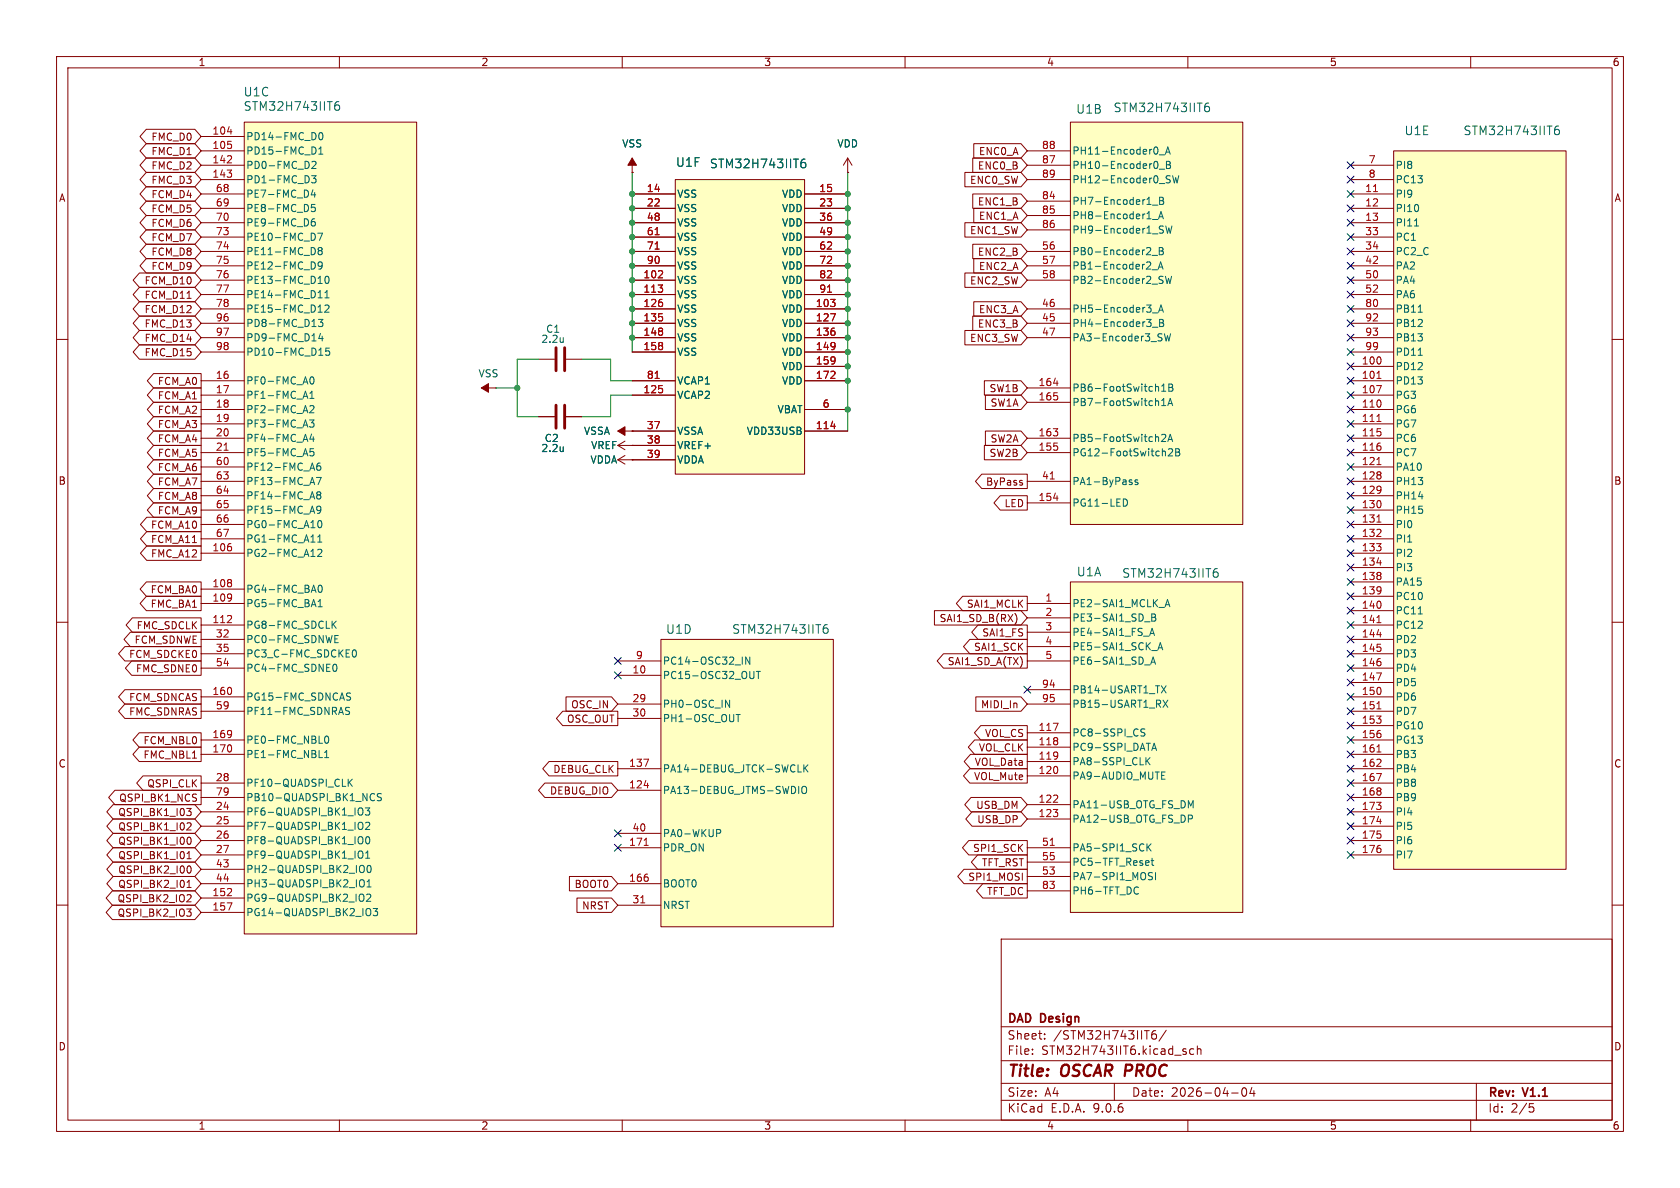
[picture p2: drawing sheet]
<svg xmlns="http://www.w3.org/2000/svg" width="297mm" height="210mm" viewBox="0 0 297 210" stroke-linecap="round" stroke-linejoin="round" font-family="sans-serif">
<defs><g id="words">
<g font-size="2.8" fill="#840000">
<text x="178" y="190.9">Title:</text>
<text x="187.7" y="190.9">OSCAR PROC</text>
</g>
<g font-size="2.1" fill="#006464">
<text x="43" y="17.2">U1C</text>
<text x="43" y="19.8">STM32H743IIT6</text>
<text x="190.2" y="20.3">U1B</text>
<text x="196.8" y="20">STM32H743IIT6</text>
<text x="119.4" y="29.7">U1F</text>
<text x="125.4" y="29.9">STM32H743IIT6</text>
<text x="248.2" y="24.1">U1E</text>
<text x="258.6" y="24.1">STM32H743IIT6</text>
<text x="190.3" y="102.1">U1A</text>
<text x="198.3" y="102.3">STM32H743IIT6</text>
<text x="117.7" y="112.2">U1D</text>
<text x="129.3" y="112.2">STM32H743IIT6</text>
</g>
<g font-size="2.1" fill="#840000">
<text x="178" y="184">Sheet:</text>
<text x="178" y="181.2">DAD</text>
<text x="184" y="181.2">Design</text>
<text x="186.2" y="184">/STM32H743IIT6/</text>
<text x="178" y="186.7">File:</text>
<text x="184.1" y="186.7">STM32H743IIT6.kicad_sch</text>
<text x="178" y="196.9">KiCad</text>
<text x="178" y="194.1">Size:</text>
<text x="184.7" y="194.1">A4</text>
<text x="185.7" y="196.9">E.D.A.</text>
<text x="193.3" y="196.9">9.0.6</text>
<text x="200" y="194.1">Date:</text>
<text x="207" y="194.1">2026-04-04</text>
<text x="263" y="194.3">Rev:</text>
<text x="263" y="196.9">Id:</text>
<text x="267.1" y="196.9">2/5</text>
<text x="269.4" y="194.3">V1.1</text>
</g>
<g font-size="1.8" fill="#840000">
<text x="35" y="11.9">1</text>
<text x="85" y="11.9">2</text>
<text x="135" y="11.9">3</text>
<text x="185" y="11.9">4</text>
<text x="235" y="11.9">5</text>
<text x="285" y="11.9">6</text>
<text x="26.7" y="27.6">FMC_D1</text>
<text x="26.7" y="25.1">FMC_D0</text>
<text x="173" y="27.6">ENC0_A</text>
<text x="10.3" y="35.9">A</text>
<text x="26.7" y="30.2">FMC_D2</text>
<text x="26.7" y="32.7">FMC_D3</text>
<text x="26.7" y="35.2">FCM_D4</text>
<text x="171.4" y="32.7">ENC0_SW</text>
<text x="172.8" y="30.2">ENC0_B</text>
<text x="285.3" y="35.9">A</text>
<text x="26.7" y="37.8">FCM_D5</text>
<text x="26.7" y="40.3">FCM_D6</text>
<text x="171.4" y="41.6">ENC1_SW</text>
<text x="172.8" y="36.5">ENC1_B</text>
<text x="173" y="39.1">ENC1_A</text>
<text x="26.7" y="47.9">FCM_D9</text>
<text x="26.7" y="42.9">FCM_D7</text>
<text x="26.7" y="45.4">FCM_D8</text>
<text x="172.8" y="45.4">ENC2_B</text>
<text x="173" y="47.9">ENC2_A</text>
<text x="25.5" y="53">FCM_D11</text>
<text x="25.5" y="50.5">FCM_D10</text>
<text x="171.4" y="50.5">ENC2_SW</text>
<text x="25.5" y="58.1">FMC_D13</text>
<text x="25.5" y="55.6">FCM_D12</text>
<text x="172.8" y="58.1">ENC3_B</text>
<text x="173" y="55.6">ENC3_A</text>
<text x="25.5" y="63.2">FMC_D15</text>
<text x="25.5" y="60.6">FMC_D14</text>
<text x="171.4" y="60.6">ENC3_SW</text>
<text x="27.8" y="70.8">FCM_A1</text>
<text x="27.8" y="68.3">FCM_A0</text>
<text x="174.8" y="69.5">SW1B</text>
<text x="27.8" y="75.9">FCM_A3</text>
<text x="27.8" y="73.3">FCM_A2</text>
<text x="175" y="72.1">SW1A</text>
<text x="27.8" y="83.5">FCM_A6</text>
<text x="27.8" y="81">FCM_A5</text>
<text x="27.8" y="78.4">FCM_A4</text>
<text x="174.8" y="81">SW2B</text>
<text x="175" y="78.4">SW2A</text>
<text x="10.3" y="85.9">B</text>
<text x="27.8" y="86">FCM_A7</text>
<text x="27.8" y="88.6">FCM_A8</text>
<text x="174.2" y="86">ByPass</text>
<text x="177.5" y="89.9">LED</text>
<text x="285.3" y="85.9">B</text>
<text x="26.6" y="93.7">FCM_A10</text>
<text x="27.8" y="91.1">FCM_A9</text>
<text x="26.6" y="98.7">FMC_A12</text>
<text x="26.6" y="96.2">FCM_A11</text>
<text x="26.5" y="107.6">FMC_BA1</text>
<text x="26.5" y="105.1">FCM_BA0</text>
<text x="170.8" y="107.6">SAI1_MCLK</text>
<text x="23.7" y="114">FCM_SDNWE</text>
<text x="24.1" y="111.4">FMC_SDCLK</text>
<text x="166" y="110.2">SAI1_SD_B(RX)</text>
<text x="173.6" y="112.7">SAI1_FS</text>
<text x="22.7" y="116.5">FCM_SDCKE0</text>
<text x="23.9" y="119.1">FMC_SDNE0</text>
<text x="167.4" y="117.8">SAI1_SD_A(TX)</text>
<text x="172.1" y="115.3">SAI1_SCK</text>
<text x="22.7" y="124.1">FCM_SDNCAS</text>
<text x="100.9" y="125.4">OSC_IN</text>
<text x="173.3" y="125.4">MIDI_In</text>
<text x="22.7" y="126.7">FMC_SDNRAS</text>
<text x="25.3" y="131.8">FCM_NBL0</text>
<text x="100.1" y="128">OSC_OUT</text>
<text x="174" y="130.5">VOL_CS</text>
<text x="10.3" y="135.9">C</text>
<text x="25.3" y="134.3">FMC_NBL1</text>
<text x="97.7" y="136.8">DEBUG_CLK</text>
<text x="172.2" y="135.6">VOL_Data</text>
<text x="172.9" y="133">VOL_CLK</text>
<text x="285.3" y="135.9">C</text>
<text x="21" y="141.9">QSPI_BK1_NCS</text>
<text x="25.9" y="139.4">QSPI_CLK</text>
<text x="97.1" y="140.7">DEBUG_DIO</text>
<text x="172.1" y="138.1">VOL_Mute</text>
<text x="172.5" y="143.2">USB_DM</text>
<text x="20.8" y="149.5">QSPI_BK1_I00</text>
<text x="20.8" y="144.5">QSPI_BK1_I03</text>
<text x="20.8" y="147">QSPI_BK1_I02</text>
<text x="172.7" y="145.7">USB_DP</text>
<text x="20.8" y="154.6">QSPI_BK2_I00</text>
<text x="20.8" y="152.1">QSPI_BK1_I01</text>
<text x="171.1" y="155.9">SPI1_MOSI</text>
<text x="171.9" y="150.8">SPI1_SCK</text>
<text x="173.5" y="153.4">TFT_RST</text>
<text x="20.7" y="159.7">QSPI_BK2_IO2</text>
<text x="20.8" y="157.2">QSPI_BK2_I01</text>
<text x="101.5" y="157.2">BOOT0</text>
<text x="102.8" y="161">NRST</text>
<text x="174.4" y="158.4">TFT_DC</text>
<text x="20.7" y="162.2">QSPI_BK2_IO3</text>
<text x="10.3" y="185.9">D</text>
<text x="285.3" y="185.9">D</text>
<text x="35" y="199.9">1</text>
<text x="85" y="199.9">2</text>
<text x="135" y="199.9">3</text>
<text x="185" y="199.9">4</text>
<text x="235" y="199.9">5</text>
<text x="285" y="199.9">6</text>
</g>
<g font-size="1.8" fill="#a90000">
<text x="37.5" y="23.9">104</text>
<text x="37.5" y="26.4">105</text>
<text x="37.5" y="29">142</text>
<text x="184.1" y="26.4">88</text>
<text x="184.1" y="29">87</text>
<text x="241.9" y="29">7</text>
<text x="37.5" y="31.5">143</text>
<text x="38.1" y="34">68</text>
<text x="114.3" y="34">14</text>
<text x="144.7" y="34">15</text>
<text x="184.1" y="31.5">89</text>
<text x="184.1" y="35.3">84</text>
<text x="241.3" y="34">11</text>
<text x="241.9" y="31.5">8</text>
<text x="38.1" y="36.6">69</text>
<text x="38.1" y="39.1">70</text>
<text x="38.1" y="41.7">73</text>
<text x="114.3" y="36.6">22</text>
<text x="114.3" y="39.1">48</text>
<text x="114.3" y="41.7">61</text>
<text x="144.7" y="36.6">23</text>
<text x="144.7" y="39.1">36</text>
<text x="144.7" y="41.7">49</text>
<text x="184.1" y="37.8">85</text>
<text x="184.1" y="40.4">86</text>
<text x="241.3" y="36.6">12</text>
<text x="241.3" y="39.1">13</text>
<text x="241.3" y="41.7">33</text>
<text x="38.1" y="44.2">74</text>
<text x="38.1" y="46.7">75</text>
<text x="114.3" y="44.2">71</text>
<text x="114.3" y="46.7">90</text>
<text x="144.7" y="44.2">62</text>
<text x="144.7" y="46.7">72</text>
<text x="184.1" y="44.2">56</text>
<text x="184.1" y="46.7">57</text>
<text x="241.3" y="44.2">34</text>
<text x="241.3" y="46.7">42</text>
<text x="38.1" y="49.3">76</text>
<text x="38.1" y="51.8">77</text>
<text x="113.7" y="49.3">102</text>
<text x="113.7" y="51.8">113</text>
<text x="144.7" y="49.3">82</text>
<text x="144.7" y="51.8">91</text>
<text x="184.1" y="49.3">58</text>
<text x="241.3" y="49.3">50</text>
<text x="241.3" y="51.8">52</text>
<text x="38.1" y="54.4">78</text>
<text x="38.1" y="56.9">96</text>
<text x="38.1" y="59.4">97</text>
<text x="113.7" y="54.4">126</text>
<text x="113.7" y="56.9">135</text>
<text x="113.7" y="59.4">148</text>
<text x="144.1" y="54.4">103</text>
<text x="144.1" y="56.9">127</text>
<text x="144.1" y="59.4">136</text>
<text x="184.1" y="54.4">46</text>
<text x="184.1" y="56.9">45</text>
<text x="184.1" y="59.4">47</text>
<text x="241.3" y="54.4">80</text>
<text x="241.3" y="56.9">92</text>
<text x="241.3" y="59.4">93</text>
<text x="38.1" y="62">98</text>
<text x="113.7" y="62">158</text>
<text x="144.1" y="62">149</text>
<text x="144.1" y="64.5">159</text>
<text x="240.7" y="64.5">100</text>
<text x="241.3" y="62">99</text>
<text x="38.1" y="67.1">16</text>
<text x="38.1" y="69.6">17</text>
<text x="113.7" y="69.6">125</text>
<text x="114.3" y="67.1">81</text>
<text x="144.1" y="67.1">172</text>
<text x="183.5" y="68.3">164</text>
<text x="183.5" y="70.9">165</text>
<text x="240.7" y="67.1">101</text>
<text x="240.7" y="69.6">107</text>
<text x="38.1" y="72.1">18</text>
<text x="38.1" y="74.7">19</text>
<text x="38.1" y="77.2">20</text>
<text x="114.3" y="75.9">37</text>
<text x="144.1" y="75.9">114</text>
<text x="145.3" y="72.1">6</text>
<text x="183.5" y="77.2">163</text>
<text x="240.7" y="72.1">110</text>
<text x="240.7" y="74.7">111</text>
<text x="240.7" y="77.2">115</text>
<text x="38.1" y="79.8">21</text>
<text x="38.1" y="82.3">60</text>
<text x="114.3" y="78.5">38</text>
<text x="114.3" y="81">39</text>
<text x="183.5" y="79.8">155</text>
<text x="240.7" y="79.8">116</text>
<text x="240.7" y="82.3">121</text>
<text x="38.1" y="84.8">63</text>
<text x="38.1" y="87.4">64</text>
<text x="38.1" y="89.9">65</text>
<text x="183.5" y="88.6">154</text>
<text x="184.1" y="84.8">41</text>
<text x="240.7" y="84.8">128</text>
<text x="240.7" y="87.4">129</text>
<text x="240.7" y="89.9">130</text>
<text x="38.1" y="92.5">66</text>
<text x="38.1" y="95">67</text>
<text x="240.7" y="92.5">131</text>
<text x="240.7" y="95">132</text>
<text x="37.5" y="97.5">106</text>
<text x="240.7" y="97.5">133</text>
<text x="240.7" y="100.1">134</text>
<text x="37.5" y="103.9">108</text>
<text x="37.5" y="106.4">109</text>
<text x="184.7" y="106.4">1</text>
<text x="240.7" y="102.6">138</text>
<text x="240.7" y="105.2">139</text>
<text x="240.7" y="107.7">140</text>
<text x="37.5" y="110.2">112</text>
<text x="38.1" y="112.8">32</text>
<text x="184.7" y="109">2</text>
<text x="184.7" y="111.5">3</text>
<text x="240.7" y="110.2">141</text>
<text x="240.7" y="112.8">144</text>
<text x="38.1" y="115.3">35</text>
<text x="38.1" y="117.9">54</text>
<text x="111.7" y="119.1">10</text>
<text x="112.3" y="116.6">9</text>
<text x="184.7" y="114">4</text>
<text x="184.7" y="116.6">5</text>
<text x="240.7" y="115.3">145</text>
<text x="240.7" y="117.9">146</text>
<text x="37.5" y="122.9">160</text>
<text x="38.1" y="125.5">59</text>
<text x="111.7" y="124.2">29</text>
<text x="184.1" y="121.7">94</text>
<text x="184.1" y="124.2">95</text>
<text x="240.7" y="120.4">147</text>
<text x="240.7" y="122.9">150</text>
<text x="240.7" y="125.5">151</text>
<text x="37.5" y="130.6">169</text>
<text x="111.7" y="126.7">30</text>
<text x="183.5" y="129.3">117</text>
<text x="183.5" y="131.8">118</text>
<text x="240.7" y="128">153</text>
<text x="240.7" y="130.6">156</text>
<text x="37.5" y="133.1">170</text>
<text x="111.1" y="135.6">137</text>
<text x="183.5" y="134.4">119</text>
<text x="183.5" y="136.9">120</text>
<text x="240.7" y="133.1">161</text>
<text x="240.7" y="135.6">162</text>
<text x="38.1" y="138.2">28</text>
<text x="38.1" y="140.7">79</text>
<text x="38.1" y="143.3">24</text>
<text x="111.1" y="139.4">124</text>
<text x="183.5" y="142">122</text>
<text x="240.7" y="138.2">167</text>
<text x="240.7" y="140.7">168</text>
<text x="240.7" y="143.3">173</text>
<text x="38.1" y="145.8">25</text>
<text x="38.1" y="148.3">26</text>
<text x="111.1" y="149.6">171</text>
<text x="111.7" y="147.1">40</text>
<text x="183.5" y="144.5">123</text>
<text x="184.1" y="149.6">51</text>
<text x="240.7" y="145.8">174</text>
<text x="240.7" y="148.3">175</text>
<text x="38.1" y="150.9">27</text>
<text x="38.1" y="153.4">43</text>
<text x="38.1" y="156">44</text>
<text x="111.1" y="156">166</text>
<text x="184.1" y="152.1">55</text>
<text x="184.1" y="154.7">53</text>
<text x="240.7" y="150.9">176</text>
<text x="37.5" y="158.5">152</text>
<text x="37.5" y="161">157</text>
<text x="111.7" y="159.8">31</text>
<text x="184.1" y="157.2">83</text>
</g>
<g font-size="1.8" fill="#006464">
<text x="43.4" y="25">PD14-FMC_D0</text>
<text x="43.4" y="27.5">PD15-FMC_D1</text>
<text x="109.9" y="26.3">VSS</text>
<text x="147.9" y="26.3">VDD</text>
<text x="189.5" y="27.5">PH11-Encoder0_A</text>
<text x="43.4" y="30.1">PD0-FMC_D2</text>
<text x="43.4" y="32.6">PD1-FMC_D3</text>
<text x="43.4" y="35.2">PE7-FMC_D4</text>
<text x="119.6" y="35.2">VSS</text>
<text x="138.2" y="35.2">VDD</text>
<text x="189.5" y="30.1">PH10-Encoder0_B</text>
<text x="189.5" y="32.6">PH12-Encoder0_SW</text>
<text x="246.6" y="30.1">PI8</text>
<text x="246.6" y="32.6">PC13</text>
<text x="246.6" y="35.2">PI9</text>
<text x="43.4" y="37.7">PE8-FMC_D5</text>
<text x="43.4" y="40.2">PE9-FMC_D6</text>
<text x="119.6" y="37.7">VSS</text>
<text x="119.6" y="40.2">VSS</text>
<text x="138.2" y="37.7">VDD</text>
<text x="138.2" y="40.2">VDD</text>
<text x="189.5" y="36.4">PH7-Encoder1_B</text>
<text x="189.5" y="39">PH8-Encoder1_A</text>
<text x="189.5" y="41.5">PH9-Encoder1_SW</text>
<text x="246.6" y="37.7">PI10</text>
<text x="246.6" y="40.2">PI11</text>
<text x="43.4" y="42.8">PE10-FMC_D7</text>
<text x="43.4" y="45.3">PE11-FMC_D8</text>
<text x="43.4" y="47.9">PE12-FMC_D9</text>
<text x="119.6" y="42.8">VSS</text>
<text x="119.6" y="45.3">VSS</text>
<text x="119.6" y="47.9">VSS</text>
<text x="138.2" y="42.8">VDD</text>
<text x="138.2" y="45.3">VDD</text>
<text x="138.2" y="47.9">VDD</text>
<text x="189.5" y="45.3">PB0-Encoder2_B</text>
<text x="189.5" y="47.9">PB1-Encoder2_A</text>
<text x="246.6" y="42.8">PC1</text>
<text x="246.6" y="45.3">PC2_C</text>
<text x="246.6" y="47.9">PA2</text>
<text x="43.4" y="50.4">PE13-FMC_D10</text>
<text x="43.4" y="52.9">PE14-FMC_D11</text>
<text x="119.6" y="50.4">VSS</text>
<text x="119.6" y="52.9">VSS</text>
<text x="138.2" y="50.4">VDD</text>
<text x="138.2" y="52.9">VDD</text>
<text x="189.5" y="50.4">PB2-Encoder2_SW</text>
<text x="246.6" y="50.4">PA4</text>
<text x="246.6" y="52.9">PA6</text>
<text x="43.4" y="55.5">PE15-FMC_D12</text>
<text x="43.4" y="58">PD8-FMC_D13</text>
<text x="96.4" y="59">C1</text>
<text x="119.6" y="55.5">VSS</text>
<text x="119.6" y="58">VSS</text>
<text x="138.2" y="55.5">VDD</text>
<text x="138.2" y="58">VDD</text>
<text x="189.5" y="55.5">PH5-Encoder3_A</text>
<text x="189.5" y="58">PH4-Encoder3_B</text>
<text x="246.6" y="55.5">PB11</text>
<text x="246.6" y="58">PB12</text>
<text x="43.4" y="60.6">PD9-FMC_D14</text>
<text x="43.4" y="63.1">PD10-FMC_D15</text>
<text x="95.6" y="60.8">2.2u</text>
<text x="119.6" y="60.6">VSS</text>
<text x="119.6" y="63.1">VSS</text>
<text x="138.2" y="60.6">VDD</text>
<text x="138.2" y="63.1">VDD</text>
<text x="138.2" y="65.6">VDD</text>
<text x="189.5" y="60.6">PA3-Encoder3_SW</text>
<text x="246.6" y="60.6">PB13</text>
<text x="246.6" y="63.1">PD11</text>
<text x="246.6" y="65.6">PD12</text>
<text x="43.4" y="68.2">PF0-FMC_A0</text>
<text x="43.4" y="70.7">PF1-FMC_A1</text>
<text x="84.5" y="66.9">VSS</text>
<text x="119.6" y="68.2">VCAP1</text>
<text x="119.6" y="70.7">VCAP2</text>
<text x="138.2" y="68.2">VDD</text>
<text x="189.5" y="69.4">PB6-FootSwitch1B</text>
<text x="189.5" y="72">PB7-FootSwitch1A</text>
<text x="246.6" y="68.2">PD13</text>
<text x="246.6" y="70.7">PG3</text>
<text x="43.4" y="73.3">PF2-FMC_A2</text>
<text x="43.4" y="75.8">PF3-FMC_A3</text>
<text x="103.1" y="77.1">VSSA</text>
<text x="119.6" y="77.1">VSSA</text>
<text x="131.9" y="77.1">VDD33USB</text>
<text x="137.4" y="73.3">VBAT</text>
<text x="246.6" y="73.3">PG6</text>
<text x="246.6" y="75.8">PG7</text>
<text x="43.4" y="78.3">PF4-FMC_A4</text>
<text x="43.4" y="80.9">PF5-FMC_A5</text>
<text x="43.4" y="83.4">PF12-FMC_A6</text>
<text x="95.6" y="80.1">2.2u</text>
<text x="96.2" y="78.3">C2</text>
<text x="104.3" y="82.1">VDDA</text>
<text x="104.4" y="79.6">VREF</text>
<text x="119.6" y="79.6">VREF+</text>
<text x="119.6" y="82.1">VDDA</text>
<text x="189.5" y="78.3">PB5-FootSwitch2A</text>
<text x="189.5" y="80.9">PG12-FootSwitch2B</text>
<text x="246.6" y="78.3">PC6</text>
<text x="246.6" y="80.9">PC7</text>
<text x="246.6" y="83.4">PA10</text>
<text x="43.4" y="86">PF13-FMC_A7</text>
<text x="43.4" y="88.5">PF14-FMC_A8</text>
<text x="189.5" y="86">PA1-ByPass</text>
<text x="189.5" y="89.8">PG11-LED</text>
<text x="246.6" y="86">PH13</text>
<text x="246.6" y="88.5">PH14</text>
<text x="43.4" y="91">PF15-FMC_A9</text>
<text x="43.4" y="93.6">PG0-FMC_A10</text>
<text x="246.6" y="91">PH15</text>
<text x="246.6" y="93.6">PI0</text>
<text x="43.4" y="96.1">PG1-FMC_A11</text>
<text x="43.4" y="98.7">PG2-FMC_A12</text>
<text x="246.6" y="96.1">PI1</text>
<text x="246.6" y="98.7">PI2</text>
<text x="246.6" y="101.2">PI3</text>
<text x="43.4" y="105">PG4-FMC_BA0</text>
<text x="43.4" y="107.5">PG5-FMC_BA1</text>
<text x="189.5" y="107.5">PE2-SAI1_MCLK_A</text>
<text x="246.6" y="103.7">PA15</text>
<text x="246.6" y="106.3">PC10</text>
<text x="43.4" y="111.4">PG8-FMC_SDCLK</text>
<text x="43.4" y="113.9">PC0-FMC_SDNWE</text>
<text x="189.5" y="110.1">PE3-SAI1_SD_B</text>
<text x="189.5" y="112.6">PE4-SAI1_FS_A</text>
<text x="246.6" y="108.8">PC11</text>
<text x="246.6" y="111.4">PC12</text>
<text x="246.6" y="113.9">PD2</text>
<text x="43.4" y="116.4">PC3_C-FMC_SDCKE0</text>
<text x="43.4" y="119">PC4-FMC_SDNE0</text>
<text x="117.1" y="117.7">PC14-OSC32_IN</text>
<text x="189.5" y="115.2">PE5-SAI1_SCK_A</text>
<text x="189.5" y="117.7">PE6-SAI1_SD_A</text>
<text x="246.6" y="116.4">PD3</text>
<text x="246.6" y="119">PD4</text>
<text x="43.4" y="124.1">PG15-FMC_SDNCAS</text>
<text x="117.1" y="120.2">PC15-OSC32_OUT</text>
<text x="117.1" y="125.3">PH0-OSC_IN</text>
<text x="189.5" y="122.8">PB14-USART1_TX</text>
<text x="189.5" y="125.3">PB15-USART1_RX</text>
<text x="246.6" y="121.5">PD5</text>
<text x="246.6" y="124.1">PD6</text>
<text x="43.4" y="126.6">PF11-FMC_SDNRAS</text>
<text x="43.4" y="131.7">PE0-FMC_NBL0</text>
<text x="117.1" y="127.9">PH1-OSC_OUT</text>
<text x="189.5" y="130.4">PC8-SSPI_CS</text>
<text x="246.6" y="126.6">PD7</text>
<text x="246.6" y="129.1">PG10</text>
<text x="246.6" y="131.7">PG13</text>
<text x="43.4" y="134.2">PE1-FMC_NBL1</text>
<text x="117.1" y="136.8">PA14-DEBUG_JTCK-SWCLK</text>
<text x="189.5" y="132.9">PC9-SSPI_DATA</text>
<text x="189.5" y="135.5">PA8-SSPI_CLK</text>
<text x="246.6" y="134.2">PB3</text>
<text x="246.6" y="136.8">PB4</text>
<text x="43.4" y="139.3">PF10-QUADSPI_CLK</text>
<text x="43.4" y="141.8">PB10-QUADSPI_BK1_NCS</text>
<text x="117.1" y="140.6">PA13-DEBUG_JTMS-SWDIO</text>
<text x="189.5" y="138">PA9-AUDIO_MUTE</text>
<text x="189.5" y="143.1">PA11-USB_OTG_FS_DM</text>
<text x="246.6" y="139.3">PB8</text>
<text x="246.6" y="141.8">PB9</text>
<text x="43.4" y="144.4">PF6-QUADSPI_BK1_IO3</text>
<text x="43.4" y="146.9">PF7-QUADSPI_BK1_IO2</text>
<text x="43.4" y="149.5">PF8-QUADSPI_BK1_IO0</text>
<text x="117.1" y="148.2">PA0-WKUP</text>
<text x="189.5" y="145.6">PA12-USB_OTG_FS_DP</text>
<text x="246.6" y="144.4">PI4</text>
<text x="246.6" y="146.9">PI5</text>
<text x="246.6" y="149.5">PI6</text>
<text x="43.4" y="152">PF9-QUADSPI_BK1_IO1</text>
<text x="43.4" y="154.5">PH2-QUADSPI_BK2_IO0</text>
<text x="117.1" y="150.7">PDR_ON</text>
<text x="189.5" y="150.7">PA5-SPI1_SCK</text>
<text x="189.5" y="153.3">PC5-TFT_Reset</text>
<text x="189.5" y="155.8">PA7-SPI1_MOSI</text>
<text x="246.6" y="152">PI7</text>
<text x="43.4" y="157.1">PH3-QUADSPI_BK2_IO1</text>
<text x="43.4" y="159.6">PG9-QUADSPI_BK2_IO2</text>
<text x="117.1" y="157.1">BOOT0</text>
<text x="117.1" y="160.9">NRST</text>
<text x="189.5" y="158.3">PH6-TFT_DC</text>
<text x="43.4" y="162.2">PG14-QUADSPI_BK2_IO3</text>
</g>
</g></defs>
<g fill="none" stroke="#840000" stroke-width=".18">
<path d="M10 10h277v190h-277zM12 12h273v186h-273zM60 10v2M110 10v2M160 10v2M210 10v2M260 10v2M149.9 30.5h.1M149.9 27.9l-.8 1.3M149.9 27.9l.7 1.3M149.9 27.9v2.6M10 60h2"/>
<path d="M85.1 68.6h2.5M87.6 68.6h.1M95.2 73.7h2.8M100.1 73.7h2.8M109.2 78.7l1.3 .8M109.2 78.7h2.6M109.2 76.2h2.6M110.5 78l-1.3 .7M111.8 78.7h.1M111.8 76.2h.1M285 60h2M10 110h2"/>
<path d="M285 110h2M10 160h2M177 166h108v32h-108zM285 160h2M60 198v2M110 198v2M160 198v2M177 194.5h108M177 191.5h108M177 187.5h108M177 181.5h108M182.5 186.3v.1"/>
<path d="M182.5 185.5v.1M184.7 183.6v.1M184.7 182.8v.1M197 191.5v3M204.3 182.2a.59 .59 0 0 0-.7 .6v.6l.1 .2 .5 .1 .2-.1 .1-.5-.2-.3h-.4l-.3 .3M206.2 182.1l-1.3 2M210 198v2M211 185.5l-.4-.1-.3 .3v.4l.2 .2h.5M211.7 185.5l.2-.1 .3 .1 .1 .9M211.7 184.9v1.5M217.7 193.2h1.2M219.7 192.4l.2-.1a.81 .81 0 0 1 .6 .6 .81 .81 0 0 1-.3 .8l-.2 .1a.81 .81 0 0 1-.3-1.4z"/>
<path d="M221.3 192.2l-.3 1.1h.9M221.7 192.8v1M260 198v2M261 191.5v6.5M270.4 195.1h.7M270.5 195.7h.4l.3 .3-.2 .5-.5 .1"/>
</g>
<g fill="#840000" stroke="#840000" stroke-width=".18">
<path d="M109.2 76.2l1.3-.8v1.6z"/>
<path d="M85.1 68.6l1.3-.8v1.5z"/>
</g>
<path d="M98.3 71.6v4.1M99.8 71.6v4.1" fill="none" stroke="#840000" stroke-width=".51"/>
<path d="M99.6 79v.8M99.6 79.7l-.1 .1" fill="none" stroke="#006464" stroke-width=".18"/>
<path d="M189.2 102.9h30.5v58.4h-30.5z" fill="#ffffc2"/>
<g fill="none" stroke="#840000" stroke-width=".18">
<path d="M181.6 106.7h7.6M181.6 109.2h7.6M181.6 111.8h7.6M181.6 114.3h7.6M181.6 116.8h7.6M189.2 102.9h30.5v58.4h-30.5zM181.6 121.9h7.6M181.6 124.5h7.6M181.6 129.5h7.6M181.6 132.1h7.6M181.6 134.6h7.6M181.6 137.2h7.6"/>
<path d="M181.6 142.2h7.6M181.6 144.8h7.6M181.6 149.9h7.6M181.6 152.4h7.6M181.6 154.9h7.6M181.6 157.5h7.6"/>
</g>
<g fill="none" stroke="#006464" stroke-width=".18">
<path d="M203.3 112.3l.4-1.2 .4 1.2M203.4 112h.6M203.4 117.4l.5-1.3 .4 1.3M203.6 117.1h.6M203.6 108.5h.4l.3 .3-.3 .3 .3 .2v.3l-.2 .2h-.5zM203.6 109.1h.4M204.7 114.9l.4-1.3 .4 1.3M204.8 114.5h.6M206 107.3l.4-1.3 .4 1.3M206.1 106.9h.6M214.5 101.4l.3-.3 .4 .1 .2 .2v.4l-.3 .2h-.5l-.1-.2M215.2 100.5a.6 .6 0 0 0-.7 .7"/>
<path d="M202.4 128.9l-.5-.1-.2 .2v.3l.6 .3 .1 .3-.2 .2h-.5M202.6 133.9v1.3M202.8 134.5l.5 .7M203.3 133.9l-.7 .8M203.6 132.7l.4-1.3 .5 1.3M203.7 132.3h.6M205.3 121.2l.9 1.3M205.4 137.1h.4M205.4 137.7h.6M205.4 136.5h.6M205.6 123.8l.9 1.2M206.2 121.2l-.9 1.3"/>
<path d="M206.5 123.8l-.9 1.2M200.7 156.9l.3-.1 .3 .1M201.3 157.9l-.3 .2-.3-.1M202.7 152.1l.4 .1v.2l-.6 .2M202.8 149.2v1.2M202.9 149.7l.6 .7M203.1 152.9l-.4 .1M203.1 154.8l.5 .2 .1 .2-.1 .3h-.4M203.1 154.3h.6M203.5 149.2l-.7 .7M203.5 152.1h.5M203.7 151.7v1.1l.3 .2"/>
<path d="M204.3 154.2v1.3M210.1 141.5l.4 1 .4-1v1.3M210.1 144.8l.6-.1 .1-.2v-.3l-.7-.1v1.3"/>
</g>
<path d="M186.2 127.9h.9l-.6 1.2M185.7 149.4h.7M186.2 141.8h.8M186.9 140.7v.4" fill="none" stroke="#a90000" stroke-width=".18"/>
<path d="M119.4 31.8h22.8v52h-22.8z" fill="#ffffc2"/>
<g fill="none" stroke="#840000" stroke-width=".18">
<path d="M111.8 34.3h7.6M111.8 36.8h7.6M111.8 39.4h7.6M119.4 31.8h22.8v52h-22.8zM142.2 34.3h7.7M142.2 36.8h7.7M142.2 39.4h7.7M111.8 41.9h7.6M111.8 44.5h7.6M111.8 47h7.6M111.8 49.5h7.6M111.8 52.1h7.6"/>
<path d="M111.8 54.6h7.6M111.8 57.2h7.6M111.8 59.7h7.6M142.2 41.9h7.7M142.2 44.5h7.7M142.2 47h7.7M142.2 49.5h7.7M142.2 52.1h7.7M142.2 54.6h7.7M142.2 57.2h7.7M142.2 59.7h7.7M111.8 62.2h7.6"/>
<path d="M111.8 67.3h7.6M111.8 69.9h7.6M111.8 76.2h7.6M111.8 78.7h7.6M142.2 62.2h7.7M142.2 67.3h7.7M142.2 76.2h7.7M142.2 64.8h7.7M142.2 72.4h7.7M111.8 81.3h7.6"/>
</g>
<path d="M115.8 41.5h.7M115.8 44h.7M116.4 49.1h.7M117.1 48v.4M146.3 51.7h.7M146.8 55.5h.9l-.6 1.2M115.8 66.9h.7M146.8 66.9h.8M146.9 75.4h.8M147.6 65.7v.5" fill="none" stroke="#a90000" stroke-width=".18"/>
<path d="M141.6 29l.3-.3h.3l.3 .3v.4l-.3 .3-.5-.1-.1-.2M142.3 28.1a.6 .6 0 0 0-.7 .7" fill="none" stroke="#006464" stroke-width=".18"/>
<path d="M43.2 21.6h30.5v143.5h-30.5z" fill="#ffffc2"/>
<g fill="none" stroke="#840000" stroke-width=".18">
<path d="M35.6 24.1h7.6M35.6 26.7h7.6M35.6 29.2h7.6M35.6 31.8h7.6M35.6 34.3h7.6M35.6 36.8h7.6M35.6 39.4h7.6M43.2 21.6h30.5v143.5h-30.5zM35.6 41.9h7.6M35.6 44.5h7.6M35.6 47h7.6M35.6 49.5h7.6"/>
<path d="M35.6 52.1h7.6M35.6 54.6h7.6M35.6 57.2h7.6M35.6 59.7h7.6M35.6 62.2h7.6M35.6 67.3h7.6M35.6 69.9h7.6M35.6 72.4h7.6M35.6 74.9h7.6M35.6 77.5h7.6M35.6 80h7.6M35.6 82.6h7.6"/>
<path d="M35.6 85.1h7.6M35.6 87.6h7.6M35.6 90.2h7.6M35.6 92.7h7.6M35.6 95.3h7.6M35.6 97.8h7.6M35.6 104.1h7.6M35.6 106.7h7.6M35.6 110.5h7.6M35.6 113h7.6M35.6 115.6h7.6M35.6 118.1h7.6"/>
<path d="M35.6 123.2h7.6M35.6 125.7h7.6M35.6 130.8h7.6M35.6 133.4h7.6M35.6 138.4h7.6M35.6 141h7.6M35.6 143.5h7.6M35.6 146.1h7.6M35.6 148.6h7.6M35.6 151.1h7.6M35.6 153.7h7.6M35.6 156.2h7.6"/>
<path d="M35.6 158.8h7.6M35.6 161.3h7.6"/>
</g>
<g fill="none" stroke="#006464" stroke-width=".18">
<path d="M59.2 18.8l.3-.3h.3l.2 .3v.4l-.2 .3-.5-.1-.1-.2M59.9 18a.6 .6 0 0 0-.7 .6M55.1 31.1h.8l-.5 .4 .4 .2v.5l-.2 .1-.5-.1M55.1 28.6l.5-.1 .3 .4-.8 .9h.8M55.3 33.5l-.3 .9h.8M55.6 34v.9M55.6 38.7h-.3a.86 .86 0 0 0 0 1.2l.4-.1 .1-.4-.3-.2h-.4l-.1 .2M55.7 36.1h-.6l-.1 .6 .2-.1 .4 .1 .2 .2-.1 .4-.2 .1-.5-.1M55.8 26.2l.1 .3-.1 .6M56.4 27.2h.7M56.4 26.3l.3-.3v1.2M56.5 23.5l.2-.1a.68 .68 0 0 1 .4 .7 .68 .68 0 0 1-.4 .6 .84 .84 0 0 1-.2-1.2z"/>
<path d="M56.2 41.2h.8l-.5 1.3M56.2 52.6h.8M56.2 55.2h.8M56.3 56.5h.8l-.4 .4 .3 .2v.5l-.2 .1-.5-.1M56.5 44.3l-.3-.2 .3-.3h.2l.3 .2-.3 .3M56.5 44.3l-.3 .2 .1 .4 .2 .1h.3l.2-.2v-.3l-.3-.2M56.5 44.3h.2M56.7 58.9l-.3 .9h.7M57 46.8l-.3 .3-.3-.1-.2-.2 .2-.4 .3-.1 .2 .1a.84 .84 0 0 1-.3 1.2h-.2M57 59.4v.9M57.4 54l.5-.1 .3 .4-.8 .9h.8M57.4 52.6h.8"/>
<path d="M57.4 51.7l.4-.3v1.2M57.6 48.9l.1-.1a.68 .68 0 0 1 .5 .7 .68 .68 0 0 1-.5 .6 .84 .84 0 0 1-.1-1.2zM54.7 74.2h.8l-.4 .5 .3 .1v.6l-.1 .1-.5-.1M54.8 67.1l.1-.4 .2-.1a.68 .68 0 0 1 .4 .7 .68 .68 0 0 1-.4 .6l-.2-.1-.1-.4M54.8 71.8l.5-.1 .2 .4-.8 .9h.8M54.8 70.4h.7M54.8 69.5l.3-.3v1.2M55.1 76.7l-.3 .9h.8M55.4 77.2v.8M55.4 79.3h-.6v.6l.2-.1 .4 .1 .1 .1-.1 .5-.1 .1-.5-.1M56.4 62.8h.7M58.2 61.5h-.6v.6l.1-.1 .5 .1 .1 .2-.1 .4-.2 .1-.4-.1"/>
<path d="M55.9 84.4h.9l-.6 1.3M56.2 97.2l.5-.1 .2 .4-.8 .9h.8M56.2 95.8h.7M56.2 94.9l.3-.3v1.2M56.2 87.5l-.2-.3 .2-.3h.3l.2 .3-.2 .3M56.2 87.5l-.2 .2 .1 .4 .1 .1 .4-.1 .1-.1v-.3l-.2-.2M56.2 87.5h.3M56.4 92.1l.1-.1a.68 .68 0 0 1 .4 .7 .68 .68 0 0 1-.4 .6 .84 .84 0 0 1-.1-1.2zM56.6 81.9h-.4a.86 .86 0 0 0 0 1.2l.5-.1v-.4l-.2-.3h-.3l-.2 .3M56.7 90l-.2 .3-.4-.1-.1-.2 .1-.5h.4l.2 .1a.84 .84 0 0 1-.3 1.1h-.3M56.2 103.9l.2-.3 .1-.2a.68 .68 0 0 1 .5 .7 .68 .68 0 0 1-.5 .6l-.1-.1-.2-.4M56.2 107.3h.8"/>
<path d="M56.2 106.4l.4-.4v1.3M58.9 110.3l.5 .8M59 117.5l.1-.1a.68 .68 0 0 1 .5 .7 .68 .68 0 0 1-.5 .6l-.1-.1-.2-.4zM59.2 112.9h.4M59.2 113.6h.6M59.2 112.3h.6M59.4 109.8l-.7 .7M62.5 114.9h.1a.68 .68 0 0 1 .4 .6 .68 .68 0 0 1-.4 .6 .84 .84 0 0 1-.1-1.2zM56.4 133.9h.6M57.4 133.9h.7M57.4 133l.3-.3v1.2M57.5 130.2l.2-.1a.68 .68 0 0 1 .4 .7 .68 .68 0 0 1-.4 .6l-.2-.1-.1-.4z"/>
<path d="M61.3 122.9l.7 .5-.3 .4-.4-.1M61.6 137.7v1.3M61.7 138.3l.6 .7M61.8 125.1l-.5-.1-.2 .2v.3l.6 .3 .1 .3-.2 .2-.5-.1M62 122.6l-.5-.1-.2 .2M62.3 137.7l-.7 .8M63.6 150.4a.43 .43 0 0 1 .6 .5v.4a.43 .43 0 0 1-.6 .4M63.9 142.8l.1 .1a.81 .81 0 0 1-.1 1.2M63.9 145.4h.1a.81 .81 0 0 1-.1 1.2M63.9 147.9l.1 .1a.81 .81 0 0 1-.1 1.2M63.9 155.5a.43 .43 0 0 1 .5 .4v.5a.43 .43 0 0 1-.5 .4M64.1 153h.1a.81 .81 0 0 1-.1 1.2"/>
<path d="M64.2 158.1a.9 .9 0 0 1 0 1.2M64.6 142.8h.8l-.5 .5 .4 .1v.6l-.2 .1-.5-.1M64.6 145.5l.5-.1 .3 .3-.8 .9h.8M64.6 151.7h.8M64.6 150.8l.4-.4v1.3M64.8 148l.1-.1a.68 .68 0 0 1 .5 .6 .68 .68 0 0 1-.5 .7l-.1-.2-.2-.3zM64.8 158.2l.5-.1 .2 .3-.7 .9h.7M64.9 156.8h.7M64.9 155.9l.3-.4v1.3M65 153.1l.2-.1a.68 .68 0 0 1 .4 .6 .68 .68 0 0 1-.4 .6l-.2-.1-.1-.3zM65.8 140.3l.4 .1M66.2 141.4l-.4 .1"/>
<path d="M67.4 140.3h-.5l-.1 .1v.4l.5 .2 .1 .3-.2 .2h-.5M65 160.6a.43 .43 0 0 1 .5 .4v.4a.43 .43 0 0 1-.5 .5M66 160.6h.8l-.5 .5 .4 .1v.5l-.2 .2-.5-.2"/>
</g>
<path d="M40.2 28.8h.7M40.2 23.3h.8M40.9 27.6v.5M39.6 79.6h.7M40.2 110.1h.7M40.9 108.9v.4M40.2 158.3h.7M40.2 159.6h.8l-.5 1.3M40.9 157.2v.4" fill="none" stroke="#a90000" stroke-width=".18"/>
<path d="M189.2 21.6h30.5v71.1h-30.5z" fill="#ffffc2"/>
<g fill="none" stroke="#840000" stroke-width=".18">
<path d="M181.6 26.7h7.6M181.6 29.2h7.6M181.6 31.8h7.6M181.6 35.6h7.6M181.6 38.1h7.6M189.2 21.6h30.5v71.1h-30.5zM181.6 40.6h7.6M181.6 44.5h7.6M181.6 47h7.6M181.6 49.5h7.6M181.6 54.6h7.6M181.6 57.2h7.6"/>
<path d="M181.6 59.7h7.6M95.2 63.5h2.8M100.1 63.5h2.8M181.6 68.6h7.6M181.6 71.1h7.6M181.6 77.5h7.6M181.6 80h7.6M181.6 85.1h7.6M181.6 88.9h7.6"/>
</g>
<g fill="none" stroke="#006464" stroke-width=".18">
<path d="M213 19.1l.3-.3h.2l.3 .3v.4l-.3 .2h-.4l-.1-.2M213.7 18.2a.6 .6 0 0 0-.7 .7M203.7 36.3h1M203.7 38.8h1M204.8 38.7l.4-1.3 .5 1.3M204.9 27.4h1M204.9 29.9h1M204.9 38.3h.6M205 34.9h.4l.3 .2-.3 .4 .3 .1v.3l-.2 .2h-.5zM205 35.5h.4M205.5 39.9l.2 .1M206 27.2l.5-1.2 .4 1.2"/>
<path d="M206.1 39.9l.3 1.3 .2-.9 .3 .9 .3-1.3M206.2 26.9h.6M206.2 28.5h.4l.3 .3-.3 .3 .3 .1v.3l-.2 .3h-.5zM206.2 29.1h.4M206.4 31.7l.4 .1 .1 .3-.3 .2h-.3M206.4 31.1h.5M207.3 31.1l.3 1.2 .2-.9 .3 .9 .3-1.2M99.6 59.7v.8M203.7 45.2h.9M203.7 47.7h.9M203.7 55.3h1M203.7 57.9h1"/>
<path d="M204.8 47.6l.4-1.3 .4 1.3M204.8 55.2l.4-1.3 .5 1.3M204.9 47.2h.6M204.9 43.8h.5l.2 .2-.2 .4 .2 .1 .1 .3-.3 .2h-.5zM204.9 44.4h.5M204.9 54.8h.6M205 56.5h.4l.3 .2-.3 .4 .3 .1v.3l-.2 .2h-.5zM205 57.1h.4M205.1 48.8l.5 .1M205.2 59l.2 .1M205.4 49.5l.2 .2-.2 .4M205.4 59.8v.3"/>
<path d="M205.4 40.6l.3 .3-.3 .3M205.9 59l.3 1.3 .2-.9 .2 .9 .3-1.3M206 48.8l.3 1.3 .3-.9 .2 .9 .3-1.3M99.6 60.4l-.1 .1M205.4 68.3l.3-.4v1.3M205.4 70.8l.3-.4v1.3M205.4 69.2h.7M205.4 71.7h.7M205.4 76.9l.5-.1 .2 .3-.8 .9h.8M206.5 71.7l.4-1.3 .4 1.3M206.5 78l.4-1.2 .4 1.2M206.6 79.4l.5-.1 .2 .4-.8 .9h.8"/>
<path d="M206.6 71.3h.6M206.6 77.7h.6M206.6 67.9h.5l.2 .2-.2 .4 .2 .1 .1 .3-.3 .3h-.5zM206.6 68.5h.5M207.8 79.3h.5l.2 .3-.2 .3 .2 .1 .1 .3-.3 .3h-.5zM207.8 79.9h.5M198.6 88.2a.64 .64 0 0 1 .7 .6 .64 .64 0 0 1-.7 .7zM199.8 85.2l.3 .1 .1 .2-.2 .2h-.3M199.8 84.8l.3 .1M201.1 84.9l-.3-.1-.1 .2v.2l.4 .1v.3h-.4"/>
</g>
<path d="M186.3 67.7h.8M185.7 84.7h.7M186.3 88.1h.8" fill="none" stroke="#a90000" stroke-width=".18"/>
<path d="M98.3 61.5v4M99.8 61.5v4" fill="none" stroke="#840000" stroke-width=".51"/>
<path d="M116.8 113h30.5v50.8h-30.5z" fill="#ffffc2"/>
<g fill="none" stroke="#840000" stroke-width=".18">
<path d="M109.2 81.3l1.3 .7M109.2 81.3h2.6M110.5 80.5l-1.3 .8M111.8 81.3h.1M109.2 116.8h7.6M109.2 119.4h7.6M116.8 113h30.5v50.8h-30.5zM109.2 124.5h7.6M109.2 127h7.6M109.2 135.9h7.6M109.2 139.7h7.6M109.2 147.3h7.6"/>
<path d="M109.2 149.9h7.6M109.2 156.2h7.6M109.2 160h7.6"/>
</g>
<g fill="none" stroke="#006464" stroke-width=".18">
<path d="M131.2 116.1v1.3M132.6 116.1v1.3l-.8-1.3v1.3M133.3 118.7v1l-.1 .2M133.7 118.7h.7M134.1 118.7v1.3M145.5 111.3l.3-.3 .5 .1 .1 .2v.4l-.3 .2h-.4l-.2-.2M146.3 110.4a.6 .6 0 0 0-.8 .7M129 123.8v1.2l-.7-1.2v1.2M130.1 126.3h.8M130.5 126.3v1.3M141.1 136.5h.6M141.2 139v1.3"/>
<path d="M141.8 139.2l.2-.2a.43 .43 0 0 1 .6 .4v.5a.42 .42 0 0 1-.4 .4 .42 .42 0 0 1-.5-.4zM142.1 135.2v1.3M142.3 135.7l.5 .8M142.8 135.2l-.7 .7M126.7 146.6h.5l.2 .3-.1 .3-.6 .1"/>
</g>
<path d="M113.8 134.2h.9l-.6 1.3M113.9 138.9h.8M113.3 159.6h.7M113.9 149.4h.7" fill="none" stroke="#a90000" stroke-width=".18"/>
<path d="M246.4 26.7h30.5v127h-30.5z" fill="#ffffc2"/>
<g fill="none" stroke="#840000" stroke-width=".18">
<path d="M25.9 25.4h8.5l1.2 1.3-1.2 1.2h-8.5l-1.2-1.2zM25.9 22.9h8.5l1.2 1.2-1.2 1.3h-8.5l-1.2-1.3zM25.9 27.9h8.5l1.2 1.3-1.2 1.3h-8.5l-1.2-1.3zM25.9 30.5h8.5l1.2 1.3-1.2 1.2h-8.5l-1.2-1.2zM25.9 33h8.5l1.2 1.3-1.2 1.3h-8.5l-1.2-1.3zM25.9 35.6h8.5l1.2 1.2-1.2 1.3h-8.5l-1.2-1.3zM25.9 38.1h8.5l1.2 1.3-1.2 1.2h-8.5l-1.2-1.2zM111.8 30.5h.1M111.8 34.3h7.6M111.8 36.8h7.6M111.8 39.4h7.6M111.8 27.9v2.6"/>
<path d="M142.2 34.3h7.7M142.2 36.8h7.7M142.2 39.4h7.7M149.9 30.5h.1M170.6 39.4h9.9l1.1 1.2-1.1 1.3h-9.9zM170.6 30.5h9.9l1.1 1.3-1.1 1.2h-9.9zM172 34.3h8.5l1.1 1.3-1.1 1.2h-8.5zM172 27.9h8.5l1.1 1.3-1.1 1.3h-8.5zM172.1 36.8h8.4l1.1 1.3-1.1 1.3h-8.4zM172.1 25.4h8.4l1.1 1.3-1.1 1.2h-8.4zM238.8 29.2h7.6M238.8 31.8h7.6"/>
<path d="M238.8 34.3h7.6M238.8 36.8h7.6M238.8 39.4h7.6M246.4 26.7h30.5v127h-30.5zM24.6 50.8h9.8l1.2 1.3-1.2 1.2h-9.8l-1.1-1.2zM24.6 58.4h9.8l1.2 1.3-1.2 1.3h-9.8l-1.1-1.3zM24.6 48.3h9.8l1.2 1.2-1.2 1.3h-9.8l-1.1-1.3zM24.6 55.9h9.8l1.2 1.3-1.2 1.2h-9.8l-1.1-1.2zM24.6 53.3h9.8l1.2 1.3-1.2 1.3h-9.8l-1.1-1.3zM25.9 45.7h8.5l1.2 1.3-1.2 1.3h-8.5l-1.2-1.3zM25.9 40.6h8.5l1.2 1.3-1.2 1.3h-8.5l-1.2-1.3zM25.9 43.2h8.5l1.2 1.3-1.2 1.2h-8.5l-1.2-1.2z"/>
<path d="M111.8 41.9h7.6M111.8 44.5h7.6M111.8 47h7.6M111.8 49.5h7.6M111.8 52.1h7.6M111.8 54.6h7.6M111.8 57.2h7.6M111.8 59.7h7.6M142.2 41.9h7.7M142.2 44.5h7.7M142.2 47h7.7M142.2 49.5h7.7"/>
<path d="M142.2 52.1h7.7M142.2 54.6h7.7M142.2 57.2h7.7M142.2 59.7h7.7M170.6 48.3h9.9l1.1 1.2-1.1 1.3h-9.9zM170.6 58.4h9.9l1.1 1.3-1.1 1.3h-9.9zM172 55.9h8.5l1.1 1.3-1.1 1.2h-8.5zM172 43.2h8.5l1.1 1.3-1.1 1.2h-8.5zM172.1 45.7h8.4l1.1 1.3-1.1 1.3h-8.4zM172.1 53.3h8.4l1.1 1.3-1.1 1.3h-8.4zM238.8 41.9h7.6M238.8 44.5h7.6"/>
<path d="M238.8 47h7.6M238.8 49.5h7.6M238.8 52.1h7.6M238.8 54.6h7.6M238.8 57.2h7.6M238.8 59.7h7.6M24.6 61h9.8l1.2 1.2-1.2 1.3h-9.8l-1.1-1.3zM27.2 73.7h8.4v2.5h-8.4l-1.2-1.3zM27.2 78.7h8.4v2.6h-8.4l-1.2-1.3zM27.2 76.2h8.4v2.5h-8.4l-1.2-1.2zM27.2 71.1h8.4v2.6h-8.4l-1.2-1.3zM27.2 68.6h8.4v2.5h-8.4l-1.2-1.2z"/>
<path d="M27.2 66h8.4v2.6h-8.4l-1.2-1.3zM95.2 73.7h2.8M100.1 73.7h2.8M111.8 78.7h.1M111.8 76.2h.1M111.8 62.2h7.6M111.8 67.3h7.6M111.8 69.9h7.6M111.8 76.2h7.6M111.8 78.7h7.6M142.2 62.2h7.7M142.2 64.8h7.7"/>
<path d="M142.2 67.3h7.7M142.2 72.4h7.7M142.2 76.2h7.7M174 78.7h6.5l1.1 1.3-1.1 1.3h-6.5zM174 67.3h6.5l1.1 1.3-1.1 1.3h-6.5zM174.2 76.2h6.3l1.1 1.3-1.1 1.2h-6.3zM174.2 69.8h6.3l1.1 1.3-1.1 1.3h-6.3zM238.8 62.2h7.6M238.8 64.8h7.6M238.8 67.3h7.6M238.8 69.9h7.6M238.8 72.4h7.6"/>
<path d="M238.8 74.9h7.6M238.8 77.5h7.6M25.9 96.5h9.7v2.6h-9.7l-1.1-1.3zM25.9 94h9.7v2.5h-9.7l-1.1-1.2zM25.9 91.4h9.7v2.6h-9.7l-1.1-1.3zM27.2 88.9h8.4v2.5h-8.4l-1.2-1.2zM27.2 83.8h8.4v2.6h-8.4l-1.2-1.3zM27.2 86.4h8.4v2.5h-8.4l-1.2-1.3zM27.2 81.3h8.4v2.5h-8.4l-1.2-1.2zM111.8 81.3h.1M111.8 81.3h7.6M173.6 83.8h8v2.6h-8l-1.1-1.3z"/>
<path d="M176.8 87.6h4.8v2.6h-4.8l-1.1-1.3zM180.7 85.4v.3M238.8 80h7.6M238.8 82.6h7.6M238.8 85.1h7.6M238.8 87.6h7.6M238.8 90.2h7.6M238.8 92.7h7.6M238.8 95.3h7.6M238.8 97.8h7.6M22.1 114.3h13.5v2.5h-13.5l-1.1-1.2zM23 111.8h12.6v2.5h-12.6l-1.1-1.3z"/>
<path d="M23.3 116.8h12.3v2.6h-12.3l-1.1-1.3zM23.4 109.2h12.2v2.6h-12.2l-1.1-1.3zM25.9 105.4h9.7v2.6h-9.7l-1.1-1.3zM25.9 102.9h9.7v2.5h-9.7l-1.1-1.3zM165.2 107.9h15.3l1.1 1.3-1.1 1.3h-15.3zM166.8 115.6h14.8v2.5h-14.8l-1.1-1.3zM170.2 105.4h11.4v2.6h-11.4l-1.1-1.3zM171.4 113h10.2v2.6h-10.2l-1.1-1.3zM172.9 110.5h8.7v2.5h-8.7l-1.1-1.2zM179.5 108.5a1.49 1.49 0 0 1 0 1.8M238.8 100.3h7.6M238.8 102.9h7.6"/>
<path d="M238.8 105.4h7.6M238.8 108h7.6M238.8 110.5h7.6M238.8 113h7.6M238.8 115.6h7.6M238.8 118.1h7.6M20.3 139.7h15.3v2.5h-15.3l-1.1-1.2zM22.1 124.5h13.5v2.5h-13.5l-1.1-1.3zM22.1 121.9h13.5v2.6h-13.5l-1.1-1.3zM24.6 129.5h11v2.6h-11l-1.1-1.3zM24.6 132.1h11v2.5h-11l-1.1-1.2zM25.3 137.2h10.3v2.5h-10.3l-1.1-1.3z"/>
<path d="M96.3 138.4h11.8l1.1 1.3-1.1 1.3h-11.8l-1.1-1.3zM97.1 134.6h12.1v2.6h-12.1l-1.2-1.3zM99.5 125.7h9.7v2.6h-9.7l-1.1-1.3zM100.1 123.2h8l1.1 1.3-1.1 1.2h-8zM171.4 135.9h10.2v2.5h-10.2l-1.1-1.2zM171.6 133.3h10v2.6h-10l-1.1-1.3zM172.3 130.8h9.3v2.6h-9.3l-1.1-1.3zM172.5 123.2h8l1.1 1.3-1.1 1.2h-8zM173.4 128.3h8.2v2.5h-8.2l-1.1-1.3zM238.8 120.7h7.6M238.8 123.2h7.6M238.8 125.7h7.6"/>
<path d="M238.8 128.3h7.6M238.8 130.8h7.6M238.8 133.4h7.6M238.8 135.9h7.6M238.8 138.4h7.6M19.9 157.5h14.5l1.2 1.3-1.2 1.2h-14.5l-1.1-1.2zM20 147.3h14.4l1.2 1.3-1.2 1.3h-14.4l-1.1-1.3zM20 142.2h14.4l1.2 1.3-1.2 1.3h-14.4l-1.1-1.3zM20 144.8h14.4l1.2 1.3-1.2 1.2h-14.4l-1.1-1.2zM20 152.4h14.4l1.2 1.3-1.2 1.2h-14.4l-1.1-1.2zM20 154.9h14.4l1.2 1.3-1.2 1.3h-14.4l-1.1-1.3zM20 149.9h14.4l1.2 1.2-1.2 1.3h-14.4l-1.1-1.3z"/>
<path d="M33 142.9h.8l-.4 .5 .3 .1 .1 .4-.3 .3h-.3M33.1 156.9h.7M33.1 150.9l.3-.4v1.3M33.1 156l.3-.4v1.3M33.1 151.8h.7M33.2 148.1l.2-.1a.68 .68 0 0 1 .4 .6 .68 .68 0 0 1-.4 .7l-.2-.1M33.2 145.5h.5l.1 .3-.8 .9h.8M33.2 153.1h.2a.68 .68 0 0 1 .4 .6 .68 .68 0 0 1-.4 .6h-.2M33.5 158.2l.3 .2-.1 .3-.7 .7h.8M100.7 154.9h7.4l1.1 1.3-1.1 1.3h-7.4zM102 158.7h6.1l1.1 1.3-1.1 1.3h-6.1zM170.4 153.7h11.2v2.5h-11.2l-1.1-1.3z"/>
<path d="M171.3 148.6h10.3v2.5h-10.3l-1.1-1.2zM171.7 141h8.8l1.1 1.2-1.1 1.3h-8.8l-1.1-1.3zM171.8 143.5h8.7l1.1 1.3-1.1 1.3h-8.7l-1.1-1.3zM172.8 151.1h8.8v2.6h-8.8l-1.1-1.3zM173.7 156.2h7.9v2.6h-7.9l-1.1-1.3zM238.8 141h7.6M238.8 143.5h7.6M238.8 146.1h7.6M238.8 148.6h7.6M238.8 151.1h7.6M19.9 160h14.5l1.2 1.3-1.2 1.3h-14.5l-1.1-1.3zM33 160.7h.8l-.4 .5"/>
<path d="M33.5 161.2l.3 .2v.3l-.3 .3"/>
</g>
<g fill="none" stroke="#a90000" stroke-width=".18">
<path d="M242.8 33.9h.7M115.8 41.5h.7M115.8 44h.7M116.4 49.1h.7M117.1 48v.4M146.3 51.7h.7M146.8 55.5h.9l-.6 1.2M115.8 66.9h.7M146.8 66.9h.8M146.9 75.4h.8M147.6 65.7v.5M243.4 68.2h.8l-.5 1.2"/>
<path d="M243.4 66.9h.7M243.4 74.5h.7M243.4 94.8h.7M243.4 82.1h.7M243.4 92.3h.7M243.4 99.5h.8M244.1 93.7v.4M243.4 119h.8l-.5 1.2M243.4 110.1h.7M243.4 112.2h.8M243.4 135.5h.7M243.4 136.7h.8l-.5 1.3"/>
<path d="M243.4 125.3h.7M243.4 132.9h.7M244.1 134.3v.4M243.4 145.2h.8"/>
</g>
<path d="M141.6 29l.3-.3h.3l.3 .3v.4l-.3 .3-.5-.1-.1-.2M142.3 28.1a.6 .6 0 0 0-.7 .7M250.1 39.9h.7M274.8 23.2l.3-.3h.3l.3 .3v.3l-.3 .3-.4-.1-.2-.2M275.5 22.3a.6 .6 0 0 0-.7 .6M250.7 55.2h.8M99.6 79v.8M99.6 79.7l-.1 .1M250.7 62.8h.8M248.9 95.8h.7M250.7 108.5h.8" fill="none" stroke="#006464" stroke-width=".18"/>
<path d="M111.8 27.9l.7 1.3h-1.5z" fill="#840000" stroke="#840000" stroke-width=".18"/>
<path d="M111.8 30.5v31.7M149.9 30.5v45.7M87.6 68.6h3.8M95.2 63.5h-3.8v10.2h3.8M102.9 63.5h5v3.8h3.9M111.8 69.9h-3.9v3.8h-5" fill="none" stroke="#009600" stroke-width=".18"/>
<g fill="none" stroke="#000084" stroke-width=".18">
<path d="M238.2 36.2l1.2 1.2M238.2 28.6l1.2 1.2M238.2 33.7l1.2 1.2M238.2 31.1l1.2 1.3M238.2 38.8l1.2 1.2M239.4 36.2l-1.2 1.2M239.4 28.6l-1.2 1.2M239.4 33.7l-1.2 1.2M239.4 31.1l-1.2 1.3M239.4 38.8l-1.2 1.2M238.2 54l1.2 1.2M238.2 51.5l1.2 1.2"/>
<path d="M238.2 43.8l1.2 1.3M238.2 48.9l1.2 1.2M238.2 46.4l1.2 1.2M238.2 59.1l1.2 1.2M238.2 56.5l1.2 1.3M238.2 41.3l1.2 1.2M239.4 54l-1.2 1.2M239.4 51.5l-1.2 1.2M239.4 43.8l-1.2 1.3M239.4 48.9l-1.2 1.2M239.4 46.4l-1.2 1.2M239.4 59.1l-1.2 1.2"/>
<path d="M239.4 56.5l-1.2 1.3M239.4 41.3l-1.2 1.2M238.2 71.8l1.2 1.2M238.2 69.2l1.2 1.3M238.2 74.3l1.2 1.2M238.2 79.4l1.2 1.2M238.2 66.7l1.2 1.2M238.2 64.2l1.2 1.2M238.2 61.6l1.2 1.2M238.2 76.9l1.2 1.2M239.4 71.8l-1.2 1.2M239.4 69.2l-1.2 1.3"/>
<path d="M239.4 74.3l-1.2 1.2M239.4 79.4l-1.2 1.2M239.4 66.7l-1.2 1.2M239.4 64.2l-1.2 1.2M239.4 61.6l-1.2 1.2M239.4 76.9l-1.2 1.2M238.2 81.9l1.2 1.3M238.2 84.5l1.2 1.2M238.2 97.2l1.2 1.2M238.2 99.7l1.2 1.2M238.2 89.6l1.2 1.2M238.2 87l1.2 1.2"/>
<path d="M238.2 92.1l1.2 1.2M238.2 94.6l1.2 1.3M239.4 81.9l-1.2 1.3M239.4 84.5l-1.2 1.2M239.4 97.2l-1.2 1.2M239.4 99.7l-1.2 1.2M239.4 89.6l-1.2 1.2M239.4 87l-1.2 1.2M239.4 92.1l-1.2 1.2M239.4 94.6l-1.2 1.3M108.6 118.8l1.2 1.2M108.6 116.2l1.2 1.2"/>
<path d="M109.8 118.8l-1.2 1.2M109.8 116.2l-1.2 1.2M238.2 102.3l1.2 1.2M238.2 104.8l1.2 1.2M238.2 107.3l1.2 1.3M238.2 109.9l1.2 1.2M238.2 115l1.2 1.2M238.2 117.5l1.2 1.2M238.2 112.4l1.2 1.2M239.4 102.3l-1.2 1.2M239.4 104.8l-1.2 1.2M239.4 107.3l-1.2 1.3"/>
<path d="M239.4 109.9l-1.2 1.2M239.4 115l-1.2 1.2M239.4 117.5l-1.2 1.2M239.4 112.4l-1.2 1.2M181 121.3l1.2 1.2M182.2 121.3l-1.2 1.2M238.2 125.1l1.2 1.2M238.2 127.7l1.2 1.2M238.2 120l1.2 1.3M238.2 122.6l1.2 1.2M238.2 132.7l1.2 1.3M238.2 130.2l1.2 1.2"/>
<path d="M238.2 137.8l1.2 1.2M238.2 135.3l1.2 1.2M239.4 125.1l-1.2 1.2M239.4 127.7l-1.2 1.2M239.4 120l-1.2 1.3M239.4 122.6l-1.2 1.2M239.4 132.7l-1.2 1.3M239.4 130.2l-1.2 1.2M239.4 137.8l-1.2 1.2M239.4 135.3l-1.2 1.2M108.6 149.3l1.2 1.2M108.6 146.7l1.2 1.2"/>
<path d="M109.8 149.3l-1.2 1.2M109.8 146.7l-1.2 1.2M238.2 150.5l1.2 1.2M238.2 140.4l1.2 1.2M238.2 148l1.2 1.2M238.2 145.4l1.2 1.3M238.2 142.9l1.2 1.2M239.4 150.5l-1.2 1.2M239.4 140.4l-1.2 1.2M239.4 148l-1.2 1.2M239.4 145.4l-1.2 1.3M239.4 142.9l-1.2 1.2"/>
</g>
<g fill="#009600" stroke="#009600" stroke-width=".18">
<circle cx="149.9" cy="49.5" r=".46"/>
<circle cx="149.9" cy="54.6" r=".46"/>
<circle cx="149.9" cy="44.5" r=".46"/>
<circle cx="149.9" cy="52.1" r=".46"/>
<circle cx="149.9" cy="47" r=".46"/>
<circle cx="149.9" cy="34.3" r=".46"/>
<circle cx="111.8" cy="36.8" r=".46"/>
<circle cx="111.8" cy="34.3" r=".46"/>
<circle cx="111.8" cy="47" r=".46"/>
<circle cx="111.8" cy="52.1" r=".46"/>
<circle cx="111.8" cy="49.5" r=".46"/>
<circle cx="111.8" cy="41.9" r=".46"/>
<circle cx="111.8" cy="44.5" r=".46"/>
<circle cx="111.8" cy="39.4" r=".46"/>
<circle cx="111.8" cy="54.6" r=".46"/>
<circle cx="111.8" cy="57.2" r=".46"/>
<circle cx="149.9" cy="67.3" r=".46"/>
<circle cx="149.9" cy="57.2" r=".46"/>
<circle cx="149.9" cy="64.8" r=".46"/>
<circle cx="149.9" cy="59.7" r=".46"/>
<circle cx="149.9" cy="62.2" r=".46"/>
<circle cx="149.9" cy="72.4" r=".46"/>
<circle cx="111.8" cy="59.7" r=".46"/>
<circle cx="91.4" cy="68.6" r=".46"/>
<circle cx="149.9" cy="36.8" r=".46"/>
<circle cx="149.9" cy="39.4" r=".46"/>
<circle cx="149.9" cy="41.9" r=".46"/>
</g>
<use href="#words"/>
</svg>
